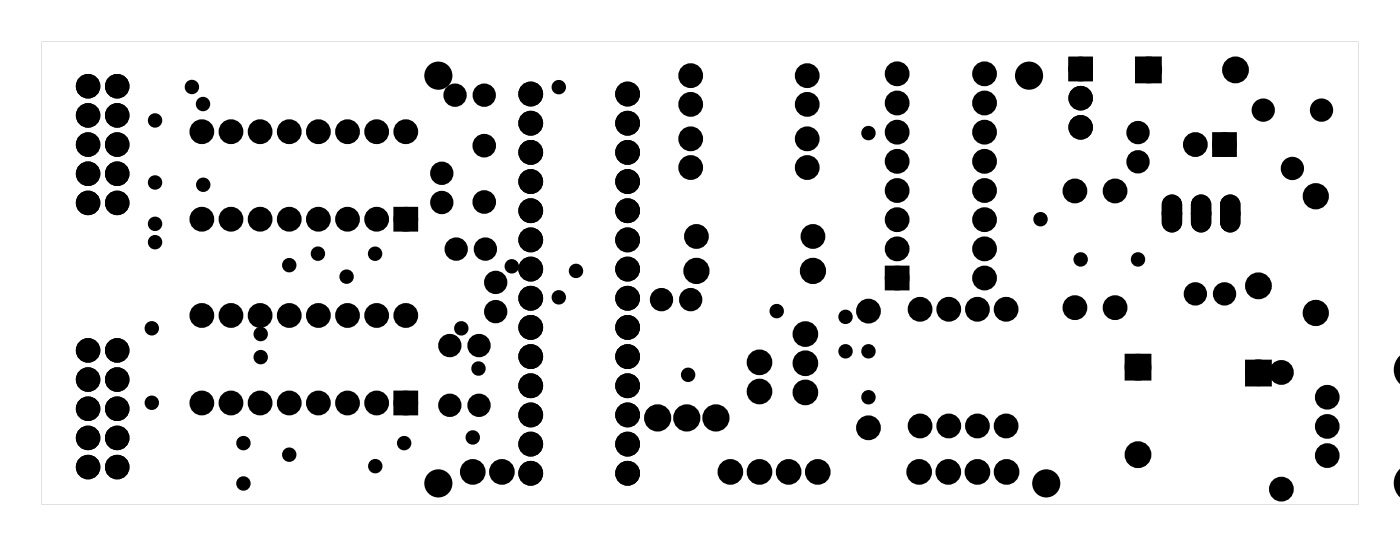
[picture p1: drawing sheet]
<svg xmlns="http://www.w3.org/2000/svg" width="122mm" height="48mm" viewBox="0 0 122 48" stroke-linecap="round" stroke-linejoin="round" font-family="sans-serif">
<g fill="#000">
<path d="M34.7 18.4h1.4v1.4h-1.4zM99.3 5.3h1.6v1.6h-1.6zM106.1 11.9h1.4v1.4h-1.4zM34.7 34.4h1.4v1.4h-1.4zM77.5 23.5h1.4v1.4h-1.4zM98.4 31.2h1.6v1.6h-1.6zM108.9 31.7h1.6v1.6h-1.6z"/>
<path d="M93.3 5.1v1.8h1.9v-1.8zM93.7 6a.5 .5 0 0 1 1 0 .5 .5 0 0 1-1 0z"/>
<path d="M93.3 5.1v1.8h1.9v-1.8zM93.7 6a.5 .5 0 0 1 1 0 .5 .5 0 0 1-1 0z"/>
<path d="M3.6 3.6v40.3h114.8v-40.3zM3.6 3.6h114.8v40.3h-114.8z"/>
<path d="M101.6 17.3l-.2 .5v1.5a.76 .76 0 0 0 .8 .8 .76 .76 0 0 0 .7-.8v-1.5a.76 .76 0 0 0-.4-.7 .76 .76 0 0 0-.9 .2zM101.7 18.6a.51 .51 0 0 1 1 0 .51 .51 0 0 1-1 0z"/>
<path d="M101.6 17.3l-.2 .5v1.5a.76 .76 0 0 0 .8 .8 .76 .76 0 0 0 .7-.8v-1.5a.76 .76 0 0 0-.4-.7 .76 .76 0 0 0-.9 .2zM101.7 18.6a.51 .51 0 0 1 1 0 .51 .51 0 0 1-1 0z"/>
<path d="M104.2 17.3l-.2 .5v1.5a.76 .76 0 0 0 .7 .8 .76 .76 0 0 0 .8-.8v-1.5a.76 .76 0 0 0-.5-.7 .76 .76 0 0 0-.8 .2zM104.2 18.6a.51 .51 0 0 1 1 0 .51 .51 0 0 1-1 0z"/>
<path d="M104.2 17.3l-.2 .5v1.5a.76 .76 0 0 0 .7 .8 .76 .76 0 0 0 .8-.8v-1.5a.76 .76 0 0 0-.5-.7 .76 .76 0 0 0-.8 .2zM104.2 18.6a.51 .51 0 0 1 1 0 .51 .51 0 0 1-1 0z"/>
<path d="M106.7 17.3l-.2 .5v1.5a.76 .76 0 0 0 .8 .8 .76 .76 0 0 0 .7-.8v-1.5a.76 .76 0 0 0-.4-.7 .76 .76 0 0 0-.9 .2zM106.8 18.6a.51 .51 0 0 1 1 0 .51 .51 0 0 1-1 0z"/>
<path d="M106.7 17.3l-.2 .5v1.5a.76 .76 0 0 0 .8 .8 .76 .76 0 0 0 .7-.8v-1.5a.76 .76 0 0 0-.4-.7 .76 .76 0 0 0-.9 .2zM106.8 18.6a.51 .51 0 0 1 1 0 .51 .51 0 0 1-1 0z"/>
<circle cx="110.1" cy="9.6" r=".64"/>
<circle cx="112.7" cy="14.7" r=".64"/>
<circle cx="115.2" cy="9.6" r=".64"/>
</g>
<g fill="#000">
<path d="M122.1 30.8v2.7v-.5a1.44 1.44 0 0 1 0-1.6z" fill-rule="evenodd"/>
<path d="M122.1 40.7v2.7v-.5a1.44 1.44 0 0 1 0-1.6z" fill-rule="evenodd"/>
<circle cx="7.7" cy="15.1" r=".72"/>
<circle cx="7.7" cy="12.6" r=".72"/>
<circle cx="7.7" cy="10" r=".72"/>
<circle cx="7.7" cy="17.7" r=".72"/>
<circle cx="7.7" cy="7.5" r=".72"/>
<circle cx="10.2" cy="15.1" r=".72"/>
<circle cx="10.2" cy="10" r=".72"/>
<circle cx="10.2" cy="12.6" r=".72"/>
<circle cx="10.2" cy="17.7" r=".72"/>
<circle cx="10.2" cy="7.5" r=".72"/>
<circle cx="13.5" cy="19.5" r=".35"/>
<circle cx="13.5" cy="15.9" r=".35"/>
<circle cx="13.5" cy="10.5" r=".35"/>
<circle cx="16.7" cy="7.6" r=".35"/>
<circle cx="17.6" cy="19.1" r=".7"/>
<circle cx="17.6" cy="11.5" r=".7"/>
<circle cx="17.7" cy="9.1" r=".35"/>
<circle cx="17.7" cy="16.1" r=".35"/>
<circle cx="20.1" cy="19.1" r=".7"/>
<circle cx="20.1" cy="11.5" r=".7"/>
<circle cx="22.7" cy="19.1" r=".7"/>
<circle cx="22.7" cy="11.5" r=".7"/>
<circle cx="25.2" cy="19.1" r=".7"/>
<circle cx="25.2" cy="11.5" r=".7"/>
<circle cx="27.8" cy="19.1" r=".7"/>
<circle cx="27.8" cy="11.5" r=".7"/>
<circle cx="30.3" cy="19.1" r=".7"/>
<circle cx="30.3" cy="11.5" r=".7"/>
<circle cx="32.8" cy="19.1" r=".7"/>
<circle cx="32.8" cy="11.5" r=".7"/>
<circle cx="35.4" cy="19.1" r=".7"/>
<circle cx="35.4" cy="11.5" r=".7"/>
<circle cx="38.2" cy="6.6" r="1.1"/>
<circle cx="38.5" cy="17.6" r=".64"/>
<circle cx="38.5" cy="15.1" r=".64"/>
<circle cx="39.7" cy="8.3" r=".64"/>
<circle cx="42.2" cy="8.3" r=".64"/>
<circle cx="42.2" cy="17.6" r=".65"/>
<circle cx="42.2" cy="12.7" r=".65"/>
<circle cx="46.3" cy="15.8" r=".69"/>
<circle cx="46.3" cy="13.3" r=".69"/>
<circle cx="46.3" cy="18.3" r=".69"/>
<circle cx="46.3" cy="8.2" r=".69"/>
<circle cx="46.3" cy="10.7" r=".69"/>
<circle cx="48.7" cy="7.6" r=".35"/>
<circle cx="54.7" cy="15.8" r=".69"/>
<circle cx="54.7" cy="13.3" r=".69"/>
<circle cx="54.7" cy="18.3" r=".69"/>
<circle cx="54.7" cy="8.2" r=".69"/>
<circle cx="54.7" cy="10.7" r=".69"/>
<circle cx="60.2" cy="14.6" r=".7"/>
<circle cx="60.2" cy="6.6" r=".7"/>
<circle cx="60.2" cy="9.1" r=".7"/>
<circle cx="60.2" cy="12.1" r=".7"/>
<circle cx="70.4" cy="14.6" r=".7"/>
<circle cx="70.4" cy="6.6" r=".7"/>
<circle cx="70.4" cy="9.1" r=".7"/>
<circle cx="70.4" cy="12.1" r=".7"/>
<circle cx="75.7" cy="11.6" r=".35"/>
<circle cx="78.2" cy="19.1" r=".7"/>
<circle cx="78.2" cy="14" r=".7"/>
<circle cx="78.2" cy="6.4" r=".7"/>
<circle cx="78.2" cy="9" r=".7"/>
<circle cx="78.2" cy="11.5" r=".7"/>
<circle cx="78.2" cy="16.6" r=".7"/>
<circle cx="85.8" cy="19.1" r=".7"/>
<circle cx="85.8" cy="14" r=".7"/>
<circle cx="85.8" cy="6.4" r=".7"/>
<circle cx="85.8" cy="9" r=".7"/>
<circle cx="85.8" cy="11.5" r=".7"/>
<circle cx="85.8" cy="16.6" r=".7"/>
<circle cx="89.7" cy="6.6" r="1.1"/>
<circle cx="90.7" cy="19.1" r=".35"/>
<circle cx="93.7" cy="16.6" r=".7"/>
<circle cx="94.2" cy="6" r=".72"/>
<circle cx="94.2" cy="8.5" r=".72"/>
<circle cx="94.2" cy="11.1" r=".72"/>
<circle cx="97.2" cy="16.6" r=".7"/>
<circle cx="99.2" cy="11.5" r=".64"/>
<circle cx="99.2" cy="14.1" r=".64"/>
<circle cx="100.1" cy="6.1" r=".79"/>
<circle cx="102.2" cy="18.6" r=".64"/>
<circle cx="104.2" cy="12.6" r=".7"/>
<circle cx="104.7" cy="18.6" r=".64"/>
<circle cx="106.8" cy="12.6" r=".7"/>
<circle cx="107.3" cy="18.6" r=".64"/>
<circle cx="107.7" cy="6.1" r=".79"/>
<circle cx="114.7" cy="17.1" r=".76"/>
<circle cx="7.7" cy="33" r=".72"/>
<circle cx="7.7" cy="30.5" r=".72"/>
<circle cx="7.7" cy="35.6" r=".72"/>
<circle cx="7.7" cy="38.1" r=".72"/>
<circle cx="10.2" cy="33" r=".72"/>
<circle cx="10.2" cy="30.5" r=".72"/>
<circle cx="10.2" cy="35.6" r=".72"/>
<circle cx="10.2" cy="38.1" r=".72"/>
<circle cx="13.2" cy="35.1" r=".35"/>
<circle cx="13.2" cy="28.6" r=".35"/>
<circle cx="13.5" cy="21.1" r=".35"/>
<circle cx="17.6" cy="35.1" r=".7"/>
<circle cx="17.6" cy="27.5" r=".7"/>
<circle cx="20.1" cy="35.1" r=".7"/>
<circle cx="20.1" cy="27.5" r=".7"/>
<circle cx="21.2" cy="38.6" r=".35"/>
<circle cx="22.7" cy="35.1" r=".7"/>
<circle cx="22.7" cy="27.5" r=".7"/>
<circle cx="22.7" cy="29.1" r=".35"/>
<circle cx="22.7" cy="31.1" r=".35"/>
<circle cx="25.2" cy="39.6" r=".35"/>
<circle cx="25.2" cy="23.1" r=".35"/>
<circle cx="25.2" cy="35.1" r=".7"/>
<circle cx="25.2" cy="27.5" r=".7"/>
<circle cx="27.7" cy="22.1" r=".35"/>
<circle cx="27.8" cy="35.1" r=".7"/>
<circle cx="27.8" cy="27.5" r=".7"/>
<circle cx="30.2" cy="24.1" r=".35"/>
<circle cx="30.3" cy="35.1" r=".7"/>
<circle cx="30.3" cy="27.5" r=".7"/>
<circle cx="32.7" cy="22.1" r=".35"/>
<circle cx="32.8" cy="35.1" r=".7"/>
<circle cx="32.8" cy="27.5" r=".7"/>
<circle cx="35.2" cy="38.6" r=".35"/>
<circle cx="35.4" cy="35.1" r=".7"/>
<circle cx="35.4" cy="27.5" r=".7"/>
<circle cx="39.2" cy="35.3" r=".64"/>
<circle cx="39.2" cy="30.1" r=".64"/>
<circle cx="39.8" cy="21.7" r=".64"/>
<circle cx="40.2" cy="28.6" r=".35"/>
<circle cx="41.2" cy="38.1" r=".35"/>
<circle cx="41.7" cy="32.1" r=".35"/>
<circle cx="41.8" cy="35.3" r=".64"/>
<circle cx="41.8" cy="30.1" r=".64"/>
<circle cx="42.3" cy="21.7" r=".64"/>
<circle cx="43.2" cy="24.6" r=".64"/>
<circle cx="43.2" cy="27.1" r=".64"/>
<circle cx="44.6" cy="23.2" r=".35"/>
<circle cx="46.3" cy="28.5" r=".69"/>
<circle cx="46.3" cy="31" r=".69"/>
<circle cx="46.3" cy="23.4" r=".69"/>
<circle cx="46.3" cy="20.9" r=".69"/>
<circle cx="46.3" cy="38.7" r=".69"/>
<circle cx="46.3" cy="33.6" r=".69"/>
<circle cx="46.3" cy="26" r=".69"/>
<circle cx="46.3" cy="36.1" r=".69"/>
<circle cx="48.7" cy="25.9" r=".35"/>
<circle cx="50.2" cy="23.6" r=".35"/>
<circle cx="54.7" cy="28.5" r=".69"/>
<circle cx="54.7" cy="31" r=".69"/>
<circle cx="54.7" cy="23.4" r=".69"/>
<circle cx="54.7" cy="38.7" r=".69"/>
<circle cx="54.7" cy="20.9" r=".69"/>
<circle cx="54.7" cy="26" r=".69"/>
<circle cx="54.7" cy="33.6" r=".69"/>
<circle cx="54.7" cy="36.1" r=".69"/>
<circle cx="57.3" cy="36.4" r=".8"/>
<circle cx="57.7" cy="26.1" r=".64"/>
<circle cx="59.9" cy="36.4" r=".8"/>
<circle cx="60" cy="32.6" r=".35"/>
<circle cx="60.2" cy="26.1" r=".64"/>
<circle cx="60.7" cy="23.6" r=".76"/>
<circle cx="60.7" cy="20.6" r=".7"/>
<circle cx="62.4" cy="36.4" r=".8"/>
<circle cx="66.2" cy="31.5" r=".74"/>
<circle cx="66.2" cy="34.1" r=".74"/>
<circle cx="67.7" cy="27.1" r=".35"/>
<circle cx="70.2" cy="34.2" r=".74"/>
<circle cx="70.2" cy="31.6" r=".74"/>
<circle cx="70.2" cy="29.1" r=".74"/>
<circle cx="70.9" cy="23.6" r=".76"/>
<circle cx="70.9" cy="20.6" r=".7"/>
<circle cx="73.7" cy="30.6" r=".35"/>
<circle cx="73.7" cy="27.6" r=".35"/>
<circle cx="75.7" cy="34.6" r=".35"/>
<circle cx="75.7" cy="37.2" r=".7"/>
<circle cx="75.7" cy="27.1" r=".7"/>
<circle cx="75.7" cy="30.6" r=".35"/>
<circle cx="78.2" cy="21.7" r=".7"/>
<circle cx="78.2" cy="24.2" r=".7"/>
<circle cx="80.2" cy="37.1" r=".7"/>
<circle cx="80.2" cy="26.9" r=".7"/>
<circle cx="82.7" cy="37.1" r=".7"/>
<circle cx="82.7" cy="26.9" r=".7"/>
<circle cx="85.2" cy="37.1" r=".7"/>
<circle cx="85.2" cy="26.9" r=".7"/>
<circle cx="85.8" cy="21.7" r=".7"/>
<circle cx="85.8" cy="24.2" r=".7"/>
<circle cx="87.7" cy="37.1" r=".7"/>
<circle cx="87.7" cy="26.9" r=".7"/>
<circle cx="93.7" cy="26.8" r=".7"/>
<circle cx="94.2" cy="22.6" r=".35"/>
<circle cx="97.2" cy="26.8" r=".7"/>
<circle cx="99.2" cy="22.6" r=".35"/>
<circle cx="99.2" cy="32" r=".79"/>
<circle cx="99.2" cy="39.6" r=".79"/>
<circle cx="104.2" cy="25.6" r=".64"/>
<circle cx="106.8" cy="25.6" r=".64"/>
<circle cx="109.7" cy="32.5" r=".79"/>
<circle cx="109.7" cy="24.9" r=".79"/>
<circle cx="111.7" cy="32.4" r=".7"/>
<circle cx="114.7" cy="27.2" r=".76"/>
<circle cx="115.7" cy="37.1" r=".74"/>
<circle cx="115.7" cy="39.7" r=".74"/>
<circle cx="115.7" cy="34.6" r=".74"/>
<circle cx="7.7" cy="40.7" r=".72"/>
<circle cx="10.2" cy="40.7" r=".72"/>
<circle cx="21.2" cy="42.1" r=".35"/>
<circle cx="32.7" cy="40.6" r=".35"/>
<circle cx="38.2" cy="42.1" r="1.1"/>
<circle cx="41.2" cy="41.1" r=".74"/>
<circle cx="43.8" cy="41.1" r=".74"/>
<circle cx="46.3" cy="41.2" r=".69"/>
<circle cx="54.7" cy="41.2" r=".69"/>
<circle cx="63.7" cy="41.1" r=".74"/>
<circle cx="66.2" cy="41.1" r=".74"/>
<circle cx="68.8" cy="41.1" r=".74"/>
<circle cx="71.3" cy="41.1" r=".74"/>
<circle cx="80.1" cy="41.1" r=".74"/>
<circle cx="82.7" cy="41.1" r=".74"/>
<circle cx="85.2" cy="41.1" r=".74"/>
<circle cx="87.8" cy="41.1" r=".74"/>
<circle cx="91.2" cy="42.1" r="1.1"/>
<circle cx="111.7" cy="42.6" r=".7"/>
</g>
<g fill="none" stroke="#000" stroke-width=".55">
<circle cx="13.5" cy="10.5" r=".35"/>
<circle cx="13.5" cy="15.9" r=".35"/>
<circle cx="13.5" cy="19.5" r=".35"/>
<circle cx="16.7" cy="7.6" r=".35"/>
<circle cx="17.7" cy="9.1" r=".35"/>
<circle cx="17.7" cy="16.1" r=".35"/>
<circle cx="48.7" cy="7.6" r=".35"/>
<circle cx="75.7" cy="11.6" r=".35"/>
<circle cx="90.7" cy="19.1" r=".35"/>
<circle cx="13.2" cy="28.6" r=".35"/>
<circle cx="13.2" cy="35.1" r=".35"/>
<circle cx="13.5" cy="21.1" r=".35"/>
<circle cx="21.2" cy="38.6" r=".35"/>
<circle cx="22.7" cy="31.1" r=".35"/>
<circle cx="22.7" cy="29.1" r=".35"/>
<circle cx="25.2" cy="39.6" r=".35"/>
<circle cx="25.2" cy="23.1" r=".35"/>
<circle cx="27.7" cy="22.1" r=".35"/>
<circle cx="30.2" cy="24.1" r=".35"/>
<circle cx="32.7" cy="22.1" r=".35"/>
<circle cx="35.2" cy="38.6" r=".35"/>
<circle cx="40.2" cy="28.6" r=".35"/>
<circle cx="41.2" cy="38.1" r=".35"/>
<circle cx="41.7" cy="32.1" r=".35"/>
<circle cx="44.6" cy="23.2" r=".35"/>
<circle cx="48.7" cy="25.9" r=".35"/>
<circle cx="50.2" cy="23.6" r=".35"/>
<circle cx="60" cy="32.6" r=".35"/>
<circle cx="67.7" cy="27.1" r=".35"/>
<circle cx="73.7" cy="30.6" r=".35"/>
<circle cx="73.7" cy="27.6" r=".35"/>
<circle cx="75.7" cy="34.6" r=".35"/>
<circle cx="75.7" cy="30.6" r=".35"/>
<circle cx="94.2" cy="22.6" r=".35"/>
<circle cx="99.2" cy="22.6" r=".35"/>
<circle cx="21.2" cy="42.1" r=".35"/>
<circle cx="32.7" cy="40.6" r=".35"/>
</g>
<g fill="none" stroke="#000" stroke-width=".75" stroke-linecap="butt">
<circle cx="42.2" cy="17.6" r=".65"/>
<circle cx="42.2" cy="12.7" r=".65"/>
</g>
<g fill="none" stroke="#000" stroke-width=".76" stroke-linecap="butt">
<path d="M34.7 18.4h1.4v1.4h-1.4zM99.3 5.3h1.6v1.6h-1.6zM106.1 11.9h1.4v1.4h-1.4zM34.7 34.4h1.4v1.4h-1.4zM77.5 23.5h1.4v1.4h-1.4zM98.4 31.2h1.6v1.6h-1.6zM108.9 31.7h1.6v1.6h-1.6z"/>
<circle cx="17.6" cy="19.1" r=".7"/>
<circle cx="17.6" cy="11.5" r=".7"/>
<circle cx="20.1" cy="19.1" r=".7"/>
<circle cx="20.1" cy="11.5" r=".7"/>
<circle cx="22.7" cy="19.1" r=".7"/>
<circle cx="22.7" cy="11.5" r=".7"/>
<circle cx="25.2" cy="19.1" r=".7"/>
<circle cx="25.2" cy="11.5" r=".7"/>
<circle cx="27.8" cy="19.1" r=".7"/>
<circle cx="27.8" cy="11.5" r=".7"/>
<circle cx="30.3" cy="19.1" r=".7"/>
<circle cx="30.3" cy="11.5" r=".7"/>
<circle cx="32.8" cy="19.1" r=".7"/>
<circle cx="32.8" cy="11.5" r=".7"/>
<circle cx="35.4" cy="19.1" r=".7"/>
<circle cx="35.4" cy="11.5" r=".7"/>
<circle cx="38.5" cy="17.6" r=".64"/>
<circle cx="38.5" cy="15.1" r=".64"/>
<circle cx="39.7" cy="8.3" r=".64"/>
<circle cx="42.2" cy="8.3" r=".64"/>
<circle cx="60.2" cy="14.6" r=".7"/>
<circle cx="60.2" cy="12.1" r=".7"/>
<circle cx="60.2" cy="9.1" r=".7"/>
<circle cx="60.2" cy="6.6" r=".7"/>
<circle cx="70.4" cy="9.1" r=".7"/>
<circle cx="70.4" cy="6.6" r=".7"/>
<circle cx="70.4" cy="14.6" r=".7"/>
<circle cx="70.4" cy="12.1" r=".7"/>
<circle cx="78.2" cy="9" r=".7"/>
<circle cx="78.2" cy="19.1" r=".7"/>
<circle cx="78.2" cy="16.6" r=".7"/>
<circle cx="78.2" cy="11.5" r=".7"/>
<circle cx="78.2" cy="6.4" r=".7"/>
<circle cx="78.2" cy="14" r=".7"/>
<circle cx="85.8" cy="11.5" r=".7"/>
<circle cx="85.8" cy="9" r=".7"/>
<circle cx="85.8" cy="6.4" r=".7"/>
<circle cx="85.8" cy="19.1" r=".7"/>
<circle cx="85.8" cy="16.6" r=".7"/>
<circle cx="85.8" cy="14" r=".7"/>
<circle cx="93.7" cy="16.6" r=".7"/>
<circle cx="97.2" cy="16.6" r=".7"/>
<circle cx="99.2" cy="14.1" r=".64"/>
<circle cx="99.2" cy="11.5" r=".64"/>
<circle cx="100.1" cy="6.1" r=".79"/>
<circle cx="104.2" cy="12.6" r=".7"/>
<circle cx="106.8" cy="12.6" r=".7"/>
<circle cx="107.7" cy="6.1" r=".79"/>
<circle cx="114.7" cy="17.1" r=".76"/>
<circle cx="17.6" cy="35.1" r=".7"/>
<circle cx="17.6" cy="27.5" r=".7"/>
<circle cx="20.1" cy="35.1" r=".7"/>
<circle cx="20.1" cy="27.5" r=".7"/>
<circle cx="22.7" cy="35.1" r=".7"/>
<circle cx="22.7" cy="27.5" r=".7"/>
<circle cx="25.2" cy="35.1" r=".7"/>
<circle cx="25.2" cy="27.5" r=".7"/>
<circle cx="27.8" cy="35.1" r=".7"/>
<circle cx="27.8" cy="27.5" r=".7"/>
<circle cx="30.3" cy="35.1" r=".7"/>
<circle cx="30.3" cy="27.5" r=".7"/>
<circle cx="32.8" cy="35.1" r=".7"/>
<circle cx="32.8" cy="27.5" r=".7"/>
<circle cx="35.4" cy="35.1" r=".7"/>
<circle cx="35.4" cy="27.5" r=".7"/>
<circle cx="39.2" cy="35.3" r=".64"/>
<circle cx="39.2" cy="30.1" r=".64"/>
<circle cx="39.8" cy="21.7" r=".64"/>
<circle cx="41.8" cy="35.3" r=".64"/>
<circle cx="41.8" cy="30.1" r=".64"/>
<circle cx="42.3" cy="21.7" r=".64"/>
<circle cx="43.2" cy="24.6" r=".64"/>
<circle cx="43.2" cy="27.1" r=".64"/>
<circle cx="57.3" cy="36.4" r=".8"/>
<circle cx="57.7" cy="26.1" r=".64"/>
<circle cx="59.9" cy="36.4" r=".8"/>
<circle cx="60.2" cy="26.1" r=".64"/>
<circle cx="60.7" cy="23.6" r=".76"/>
<circle cx="60.7" cy="20.6" r=".7"/>
<circle cx="62.4" cy="36.4" r=".8"/>
<circle cx="66.2" cy="31.5" r=".74"/>
<circle cx="66.2" cy="34.1" r=".74"/>
<circle cx="70.2" cy="34.2" r=".74"/>
<circle cx="70.2" cy="29.1" r=".74"/>
<circle cx="70.2" cy="31.6" r=".74"/>
<circle cx="70.9" cy="23.6" r=".76"/>
<circle cx="70.9" cy="20.6" r=".7"/>
<circle cx="75.7" cy="37.2" r=".7"/>
<circle cx="75.7" cy="27.1" r=".7"/>
<circle cx="78.2" cy="21.7" r=".7"/>
<circle cx="78.2" cy="24.2" r=".7"/>
<circle cx="80.2" cy="37.1" r=".7"/>
<circle cx="80.2" cy="26.9" r=".7"/>
<circle cx="82.7" cy="37.1" r=".7"/>
<circle cx="82.7" cy="26.9" r=".7"/>
<circle cx="85.2" cy="37.1" r=".7"/>
<circle cx="85.2" cy="26.9" r=".7"/>
<circle cx="85.8" cy="21.7" r=".7"/>
<circle cx="85.8" cy="24.2" r=".7"/>
<circle cx="87.7" cy="37.1" r=".7"/>
<circle cx="87.7" cy="26.9" r=".7"/>
<circle cx="93.7" cy="26.8" r=".7"/>
<circle cx="97.2" cy="26.8" r=".7"/>
<circle cx="99.2" cy="39.6" r=".79"/>
<circle cx="99.2" cy="32" r=".79"/>
<circle cx="104.2" cy="25.6" r=".64"/>
<circle cx="106.8" cy="25.6" r=".64"/>
<circle cx="109.7" cy="32.5" r=".79"/>
<circle cx="109.7" cy="24.9" r=".79"/>
<circle cx="111.7" cy="32.4" r=".7"/>
<circle cx="114.7" cy="27.2" r=".76"/>
<circle cx="41.2" cy="41.1" r=".74"/>
<circle cx="43.8" cy="41.1" r=".74"/>
<circle cx="63.7" cy="41.1" r=".74"/>
<circle cx="66.2" cy="41.1" r=".74"/>
<circle cx="68.8" cy="41.1" r=".74"/>
<circle cx="71.3" cy="41.1" r=".74"/>
<circle cx="80.1" cy="41.1" r=".74"/>
<circle cx="82.7" cy="41.1" r=".74"/>
<circle cx="85.2" cy="41.1" r=".74"/>
<circle cx="87.8" cy="41.1" r=".74"/>
<circle cx="111.7" cy="42.6" r=".7"/>
</g>
<g fill="none" stroke="#000" stroke-width=".25">
<path d="M27.8 11.5h.1M85.8 16.6h.1M85.9 14h.1M93.3 5.1h1.9v1.8h-1.9zM101.6 17.3a.76 .76 0 0 1 .9-.2 .76 .76 0 0 1 .4 .7v1.5a.76 .76 0 0 1-.7 .8 .76 .76 0 0 1-.8-.8v-1.5zM104.2 17.3a.76 .76 0 0 1 .8-.2 .76 .76 0 0 1 .5 .7v1.5a.76 .76 0 0 1-.8 .8 .76 .76 0 0 1-.7-.8v-1.5zM106.7 17.3a.76 .76 0 0 1 .9-.2 .76 .76 0 0 1 .4 .7v1.5a.76 .76 0 0 1-.7 .8 .76 .76 0 0 1-.8-.8v-1.5zM27.8 27.5h.1"/>
<circle cx="38.2" cy="6.6" r="1.1"/>
<circle cx="89.7" cy="6.6" r="1.1"/>
<circle cx="94.2" cy="6" r=".5"/>
<circle cx="102.2" cy="18.6" r=".51"/>
<circle cx="104.7" cy="18.6" r=".51"/>
<circle cx="107.3" cy="18.6" r=".51"/>
<circle cx="38.2" cy="42.1" r="1.1"/>
<circle cx="91.2" cy="42.1" r="1.1"/>
</g>
<g fill="none" stroke="#000" stroke-width=".69" stroke-linecap="butt">
<circle cx="7.7" cy="17.7" r=".72"/>
<circle cx="7.7" cy="10" r=".72"/>
<circle cx="7.7" cy="12.6" r=".72"/>
<circle cx="7.7" cy="15.1" r=".72"/>
<circle cx="7.7" cy="7.5" r=".72"/>
<circle cx="10.2" cy="17.7" r=".72"/>
<circle cx="10.2" cy="10" r=".72"/>
<circle cx="10.2" cy="12.6" r=".72"/>
<circle cx="10.2" cy="15.1" r=".72"/>
<circle cx="10.2" cy="7.5" r=".72"/>
<circle cx="94.2" cy="8.5" r=".72"/>
<circle cx="94.2" cy="6" r=".72"/>
<circle cx="94.2" cy="11.1" r=".72"/>
<circle cx="7.7" cy="33" r=".72"/>
<circle cx="7.7" cy="38.1" r=".72"/>
<circle cx="7.7" cy="35.6" r=".72"/>
<circle cx="7.7" cy="30.5" r=".72"/>
<circle cx="10.2" cy="33" r=".72"/>
<circle cx="10.2" cy="35.6" r=".72"/>
<circle cx="10.2" cy="38.1" r=".72"/>
<circle cx="10.2" cy="30.5" r=".72"/>
<circle cx="7.7" cy="40.7" r=".72"/>
<circle cx="10.2" cy="40.7" r=".72"/>
</g>
<g fill="none" stroke="#000" stroke-width=".77" stroke-linecap="butt">
<circle cx="46.3" cy="10.7" r=".69"/>
<circle cx="46.3" cy="18.3" r=".69"/>
<circle cx="46.3" cy="13.3" r=".69"/>
<circle cx="46.3" cy="8.2" r=".69"/>
<circle cx="46.3" cy="15.8" r=".69"/>
<circle cx="54.7" cy="10.7" r=".69"/>
<circle cx="54.7" cy="15.8" r=".69"/>
<circle cx="54.7" cy="13.3" r=".69"/>
<circle cx="54.7" cy="8.2" r=".69"/>
<circle cx="54.7" cy="18.3" r=".69"/>
<circle cx="46.3" cy="20.9" r=".69"/>
<circle cx="46.3" cy="38.7" r=".69"/>
<circle cx="46.3" cy="23.4" r=".69"/>
<circle cx="46.3" cy="26" r=".69"/>
<circle cx="46.3" cy="28.5" r=".69"/>
<circle cx="46.3" cy="31" r=".69"/>
<circle cx="46.3" cy="36.1" r=".69"/>
<circle cx="46.3" cy="33.6" r=".69"/>
<circle cx="54.7" cy="20.9" r=".69"/>
<circle cx="54.7" cy="38.7" r=".69"/>
<circle cx="54.7" cy="28.5" r=".69"/>
<circle cx="54.7" cy="31" r=".69"/>
<circle cx="54.7" cy="23.4" r=".69"/>
<circle cx="54.7" cy="26" r=".69"/>
<circle cx="54.7" cy="33.6" r=".69"/>
<circle cx="54.7" cy="36.1" r=".69"/>
<circle cx="46.3" cy="41.2" r=".69"/>
<circle cx="54.7" cy="41.2" r=".69"/>
</g>
<g fill="none" stroke="#000" stroke-width=".76">
<circle cx="110.1" cy="9.6" r=".64"/>
<circle cx="112.7" cy="14.7" r=".64"/>
<circle cx="115.2" cy="9.6" r=".64"/>
</g>
<g fill="none" stroke="#000" stroke-width=".51">
<circle cx="102.2" cy="18.6" r=".64"/>
<circle cx="104.7" cy="18.6" r=".64"/>
<circle cx="107.3" cy="18.6" r=".64"/>
</g>
<g fill="none" stroke="#000" stroke-width=".68" stroke-linecap="butt">
<circle cx="115.7" cy="37.1" r=".74"/>
<circle cx="115.7" cy="34.6" r=".74"/>
<circle cx="115.7" cy="39.7" r=".74"/>
</g>
<path d="M122.1 31.4a1.32 1.32 0 0 0 0 1.6M122.1 41.3a1.32 1.32 0 0 0 0 1.5" fill="none" stroke="#000" stroke-width=".71" stroke-linecap="butt"/>
</svg>
